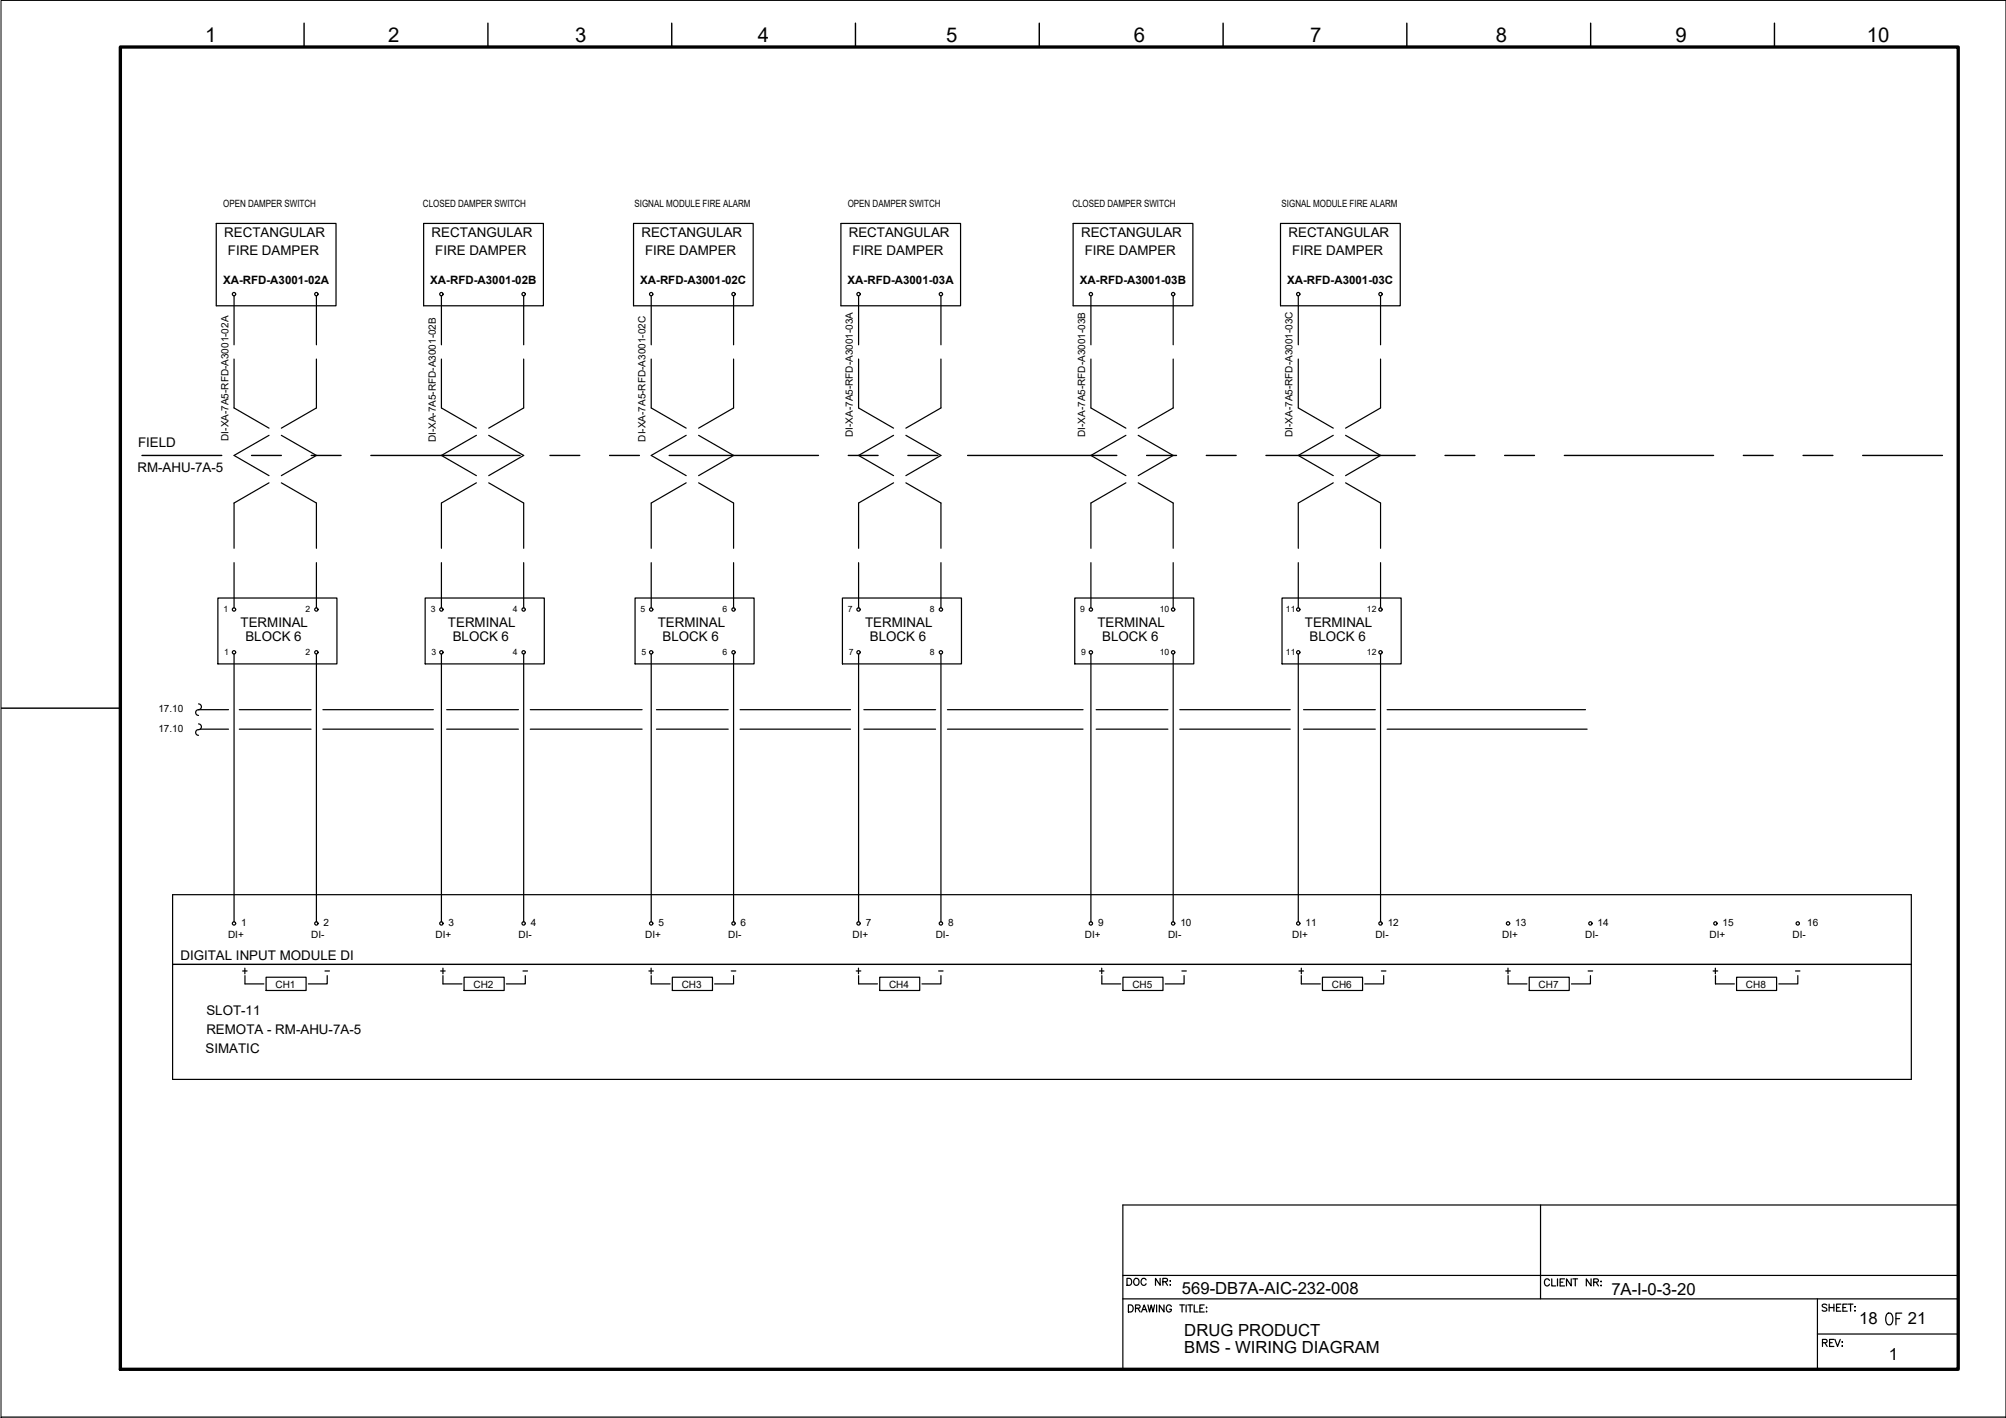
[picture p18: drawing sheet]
<svg xmlns="http://www.w3.org/2000/svg" width="420mm" height="297mm" viewBox="0 0 420 297" stroke-linecap="round" stroke-linejoin="round" font-family="sans-serif">
<defs><g id="words">
<text font-size="5.7" x="394.1" y="278.7">OF</text>
<g font-size="4.3">
<text x="43" y="8.8">1</text>
<text x="81.3" y="8.8">2</text>
<text x="120.5" y="8.8">3</text>
<text x="158.7" y="8.8">4</text>
<text x="198.2" y="8.8">5</text>
<text x="237.5" y="8.8">6</text>
<text x="274.4" y="8.8">7</text>
<text x="313.3" y="8.8">8</text>
<text x="350.9" y="8.8">9</text>
<text x="391" y="8.8">10</text>
</g>
<g font-size="3.5">
<text x="247.5" y="271">569-DB7A-AIC-232-008</text>
<text x="337.5" y="271.2">7A-I-0-3-20</text>
<text x="248.1" y="279.9">DRUG PRODUCT</text>
<text x="389.4" y="277.4">18</text>
<text x="399.6" y="277.4">21</text>
<text x="248.1" y="283.5">BMS - WIRING DIAGRAM</text>
<text x="395.6" y="284.8">1</text>
</g>
<g font-size="2.8">
<text x="47" y="49.7">RECTANGULAR</text>
<text x="47.7" y="53.4">FIRE DAMPER</text>
<text x="90.4" y="49.7">RECTANGULAR</text>
<text x="91.2" y="53.4">FIRE DAMPER</text>
<text x="134.3" y="49.7">RECTANGULAR</text>
<text x="135.1" y="53.4">FIRE DAMPER</text>
<text x="177.8" y="49.7">RECTANGULAR</text>
<text x="178.5" y="53.4">FIRE DAMPER</text>
<text x="226.4" y="49.7">RECTANGULAR</text>
<text x="227.2" y="53.4">FIRE DAMPER</text>
<text x="269.9" y="49.7">RECTANGULAR</text>
<text x="270.6" y="53.4">FIRE DAMPER</text>
<text x="28.9" y="93.7">FIELD</text>
<text x="28.8" y="98.8">RM-AHU-7A-5</text>
<text x="50.4" y="131.4">TERMINAL</text>
<text x="93.8" y="131.4">TERMINAL</text>
<text x="137.8" y="131.4">TERMINAL</text>
<text x="181.2" y="131.4">TERMINAL</text>
<text x="229.9" y="131.4">TERMINAL</text>
<text x="273.3" y="131.4">TERMINAL</text>
<text x="51.4" y="134.3">BLOCK 6</text>
<text x="94.8" y="134.3">BLOCK 6</text>
<text x="138.8" y="134.3">BLOCK 6</text>
<text x="182.2" y="134.3">BLOCK 6</text>
<text x="230.9" y="134.3">BLOCK 6</text>
<text x="274.3" y="134.3">BLOCK 6</text>
<text x="37.8" y="201.1">DIGITAL INPUT MODULE DI</text>
<text x="43.2" y="212.5">SLOT-11</text>
<text x="43.1" y="220.5">SIMATIC</text>
<text x="43.2" y="216.7">REMOTA - RM-AHU-7A-5</text>
</g>
<g font-size="2.6">
<text x="67" y="204.6">-</text>
<text x="108.7" y="204.6">-</text>
<text x="152.4" y="204.6">-</text>
<text x="195.8" y="204.6">-</text>
<text x="246.6" y="204.6">-</text>
<text x="288.6" y="204.6">-</text>
<text x="331.6" y="204.6">-</text>
<text x="375.4" y="204.6">-</text>
</g>
<g font-size="2.4">
<text x="46.7" y="59.5">XA-RFD-A3001-02A</text>
<text x="90.1" y="59.5">XA-RFD-A3001-02B</text>
<text x="134.1" y="59.5">XA-RFD-A3001-02C</text>
<text x="177.5" y="59.5">XA-RFD-A3001-03A</text>
<text x="226.2" y="59.5">XA-RFD-A3001-03B</text>
<text x="269.6" y="59.5">XA-RFD-A3001-03C</text>
</g>
<g font-size="2.1">
<text x="46.7" y="43.4">OPEN DAMPER SWITCH</text>
<text x="88.6" y="43.4">CLOSED DAMPER SWITCH</text>
<text x="132.9" y="43.4">SIGNAL MODULE FIRE ALARM</text>
<text x="177.5" y="43.4">OPEN DAMPER SWITCH</text>
<text x="224.6" y="43.4">CLOSED DAMPER SWITCH</text>
<text x="268.4" y="43.4">SIGNAL MODULE FIRE ALARM</text>
<text x="47.8" y="92.3" transform="rotate(-90 47.8 92.3)">DI-XA-7A5-RFD-A3001-02A</text>
<text x="91.3" y="92.7" transform="rotate(-90 91.3 92.7)">DI-XA-7A5-RFD-A3001-02B</text>
<text x="135.2" y="92.5" transform="rotate(-90 135.2 92.5)">DI-XA-7A5-RFD-A3001-02C</text>
<text x="178.6" y="91.6" transform="rotate(-90 178.6 91.6)">DI-XA-7A5-RFD-A3001-03A</text>
<text x="227.3" y="91.6" transform="rotate(-90 227.3 91.6)">DI-XA-7A5-RFD-A3001-03B</text>
<text x="270.7" y="91.6" transform="rotate(-90 270.7 91.6)">DI-XA-7A5-RFD-A3001-03C</text>
<text x="33.2" y="149.2">17.10</text>
<text x="33.2" y="153.4">17.10</text>
<text x="47.8" y="196.5">DI+</text>
<text x="50.5" y="193.9">1</text>
<text x="65.2" y="196.5">DI-</text>
<text x="67.8" y="193.9">2</text>
<text x="91.2" y="196.5">DI+</text>
<text x="94" y="193.9">3</text>
<text x="108.6" y="196.5">DI-</text>
<text x="111.2" y="193.9">4</text>
<text x="135.1" y="196.5">DI+</text>
<text x="137.9" y="193.9">5</text>
<text x="152.5" y="196.5">DI-</text>
<text x="155.1" y="193.9">6</text>
<text x="178.6" y="196.5">DI+</text>
<text x="181.3" y="193.9">7</text>
<text x="196" y="196.5">DI-</text>
<text x="198.6" y="193.9">8</text>
<text x="227.2" y="196.5">DI+</text>
<text x="230" y="193.9">9</text>
<text x="244.6" y="196.5">DI-</text>
<text x="247.2" y="193.9">10</text>
<text x="270.7" y="196.5">DI+</text>
<text x="273.4" y="193.9">11</text>
<text x="288.1" y="196.5">DI-</text>
<text x="290.7" y="193.9">12</text>
<text x="314.6" y="196.5">DI+</text>
<text x="317.4" y="193.9">13</text>
<text x="332" y="196.5">DI-</text>
<text x="334.6" y="193.9">14</text>
<text x="358.1" y="196.5">DI+</text>
<text x="360.8" y="193.9">15</text>
<text x="375.5" y="196.5">DI-</text>
<text x="378.5" y="193.9">16</text>
<text x="57.7" y="206.9">CH1</text>
<text x="99.2" y="206.9">CH2</text>
<text x="142.8" y="206.9">CH3</text>
<text x="186.2" y="206.9">CH4</text>
<text x="237.2" y="206.9">CH5</text>
<text x="279" y="206.9">CH6</text>
<text x="322.3" y="206.9">CH7</text>
<text x="365.7" y="206.9">CH8</text>
</g>
<g font-size="1.8">
<text x="46.8" y="128.2">1</text>
<text x="64" y="128.3">2</text>
<text x="90.2" y="128.2">3</text>
<text x="107.4" y="128.3">4</text>
<text x="134.2" y="128.2">5</text>
<text x="151.3" y="128.3">6</text>
<text x="177.6" y="128.2">7</text>
<text x="194.8" y="128.3">8</text>
<text x="226.3" y="128.2">9</text>
<text x="242.9" y="128.3">10</text>
<text x="269.3" y="128.2">11</text>
<text x="286.3" y="128.3">12</text>
<text x="47" y="137.1">1</text>
<text x="64" y="137.1">2</text>
<text x="90.4" y="137.1">3</text>
<text x="107.4" y="137.1">4</text>
<text x="134.3" y="137.1">5</text>
<text x="151.3" y="137.1">6</text>
<text x="177.8" y="137.1">7</text>
<text x="194.8" y="137.1">8</text>
<text x="226.4" y="137.1">9</text>
<text x="242.9" y="137.1">10</text>
<text x="269.3" y="137.1">11</text>
<text x="286.3" y="137.1">12</text>
</g>
</g></defs>
<!-- layer: I_LIMIT_LINE -->
<g fill="none" stroke="#000" stroke-width=".3">
<path d="M29.7 95.4h16.7M52.7 95.4h6.2M65.2 95.4h6.2M77.7 95.4h31.2M115.2 95.4h6.2M127.7 95.4h6.2M140.2 95.4h31.2M177.7 95.4h6.2M190.2 95.4h6.2M202.7 95.4h31.2M240.2 95.4h6.2M252.7 95.4h6.2"/>
<path d="M265.2 95.4h31.2M302.7 95.4h6.2M315.2 95.4h6.2M327.7 95.4h31.2M365.1 95.4h6.3M377.7 95.4h6.2M390.1 95.4h16.7"/>
</g>
<!-- layer: 0 -->
<g fill="none" stroke="#000" stroke-width=".25">
<path d="M41.6 148.7h6.3M41.9 152.7h6M50.1 148.7h15.1M50.1 152.7h15.1M67.6 148.7h23.2M67.6 152.7h23.2M93.6 148.7h15M93.6 152.7h15M111.1 148.7h23.4M111.1 152.7h23.4M137.5 148.7h15M137.5 152.7h15"/>
<path d="M155 148.7h23.1M155 152.7h23.1M180.9 148.7h15.1M180.9 152.7h15.1M198.4 148.7h28.4M198.4 152.7h28.4M229.6 148.7h15M229.6 152.7h15M247.1 148.7h23.1M247.1 152.7h23.1M273 148.7h15.1M273 152.7h15.1"/>
<path d="M290.5 148.7h41.6M290.5 152.7h41.9M400.3 187.4v38.7"/>
</g>
<!-- layer: I_DATA -->
<g fill="none" stroke="#000" stroke-width=".25">
<path d="M45.3 46.8h25.1v17.3h-25.1zM88.7 46.8h25.1v17.3h-25.1zM132.7 46.8h25.1v17.3h-25.1zM176.1 46.8h25.1v17.3h-25.1zM224.8 46.8h25.1v17.3h-25.1zM268.2 46.8h25.1v17.3h-25.1zM45.6 125.3h25v13.8h-25zM89 125.3h25v13.8h-25zM133 125.3h24.9v13.8h-24.9zM176.4 125.3h25v13.8h-25zM225.1 125.3h24.9v13.8h-24.9zM268.5 125.3h25v13.8h-25z"/>
<path d="M400.3 187.4h-364.1v38.7h364.1M36.2 202h364.1M50.8 203.4h1M51.3 202.8v1.2M51.3 204.4v1.7h4M55.7 204.7h8.4v2.8h-8.4zM68.5 204.4v1.7h-3.9M92.3 203.4h.9M92.8 204.4v1.7h4M92.8 202.8v1.2M97.2 204.7h8.4v2.8h-8.4zM110 204.4v1.7h-4"/>
<path d="M135.9 203.4h1M136.4 202.8v1.2M136.4 204.4v1.7h4M140.8 204.7h8.4v2.8h-8.4zM153.6 204.4v1.7h-3.9M179.3 203.4h1M179.8 202.8v1.2M179.8 204.4v1.7h4M184.3 204.7h8.3v2.8h-8.3zM197.1 204.4v1.7h-4M230.3 203.4h.9M230.8 202.8v1.2"/>
<path d="M230.8 204.4v1.7h3.9M235.2 204.7h8.4v2.8h-8.4zM248 204.4v1.7h-3.9M272.1 203.4h.9M272.6 204.4v1.7h3.9M272.6 202.8v1.2M277 204.7h8.4v2.8h-8.4zM289.8 204.4v1.7h-4M315.4 203.4h.9M315.8 202.8v1.2M315.9 204.4v1.7h3.9M320.3 204.7h8.4v2.8h-8.4z"/>
<path d="M333.1 204.4v1.7h-4M358.8 203.4h1M359.3 202.8v1.2M359.3 204.4v1.7h4M363.7 204.7h8.4v2.8h-8.4zM376.6 204.4v1.7h-4"/>
<circle cx="49" cy="61.6" r=".35"/>
<circle cx="66.3" cy="61.6" r=".35"/>
<circle cx="92.4" cy="61.6" r=".35"/>
<circle cx="109.7" cy="61.6" r=".35"/>
<circle cx="136.4" cy="61.6" r=".35"/>
<circle cx="153.6" cy="61.6" r=".35"/>
<circle cx="179.8" cy="61.6" r=".35"/>
<circle cx="197.1" cy="61.6" r=".35"/>
<circle cx="228.5" cy="61.6" r=".35"/>
<circle cx="245.7" cy="61.6" r=".35"/>
<circle cx="271.9" cy="61.6" r=".35"/>
<circle cx="289.1" cy="61.6" r=".35"/>
<circle cx="49" cy="127.7" r=".35"/>
<circle cx="49" cy="136.6" r=".35"/>
<circle cx="66.3" cy="127.7" r=".35"/>
<circle cx="66.3" cy="136.6" r=".35"/>
<circle cx="92.4" cy="136.6" r=".35"/>
<circle cx="92.4" cy="127.7" r=".35"/>
<circle cx="109.7" cy="136.6" r=".35"/>
<circle cx="109.7" cy="127.7" r=".35"/>
<circle cx="136.4" cy="127.7" r=".35"/>
<circle cx="136.4" cy="136.6" r=".35"/>
<circle cx="153.6" cy="136.6" r=".35"/>
<circle cx="153.6" cy="127.7" r=".35"/>
<circle cx="179.8" cy="136.6" r=".35"/>
<circle cx="179.8" cy="127.7" r=".35"/>
<circle cx="197.1" cy="136.6" r=".35"/>
<circle cx="197.1" cy="127.7" r=".35"/>
<circle cx="228.5" cy="136.6" r=".35"/>
<circle cx="228.5" cy="127.7" r=".35"/>
<circle cx="245.7" cy="136.6" r=".35"/>
<circle cx="245.7" cy="127.7" r=".35"/>
<circle cx="271.9" cy="136.6" r=".35"/>
<circle cx="271.9" cy="127.7" r=".35"/>
<circle cx="289.1" cy="136.6" r=".35"/>
<circle cx="289.1" cy="127.7" r=".35"/>
<circle cx="49" cy="193.4" r=".35"/>
<circle cx="66.3" cy="193.4" r=".35"/>
<circle cx="92.4" cy="193.4" r=".35"/>
<circle cx="109.7" cy="193.4" r=".35"/>
<circle cx="136.4" cy="193.4" r=".35"/>
<circle cx="153.6" cy="193.4" r=".35"/>
<circle cx="179.8" cy="193.4" r=".35"/>
<circle cx="197.1" cy="193.4" r=".35"/>
<circle cx="228.5" cy="193.4" r=".35"/>
<circle cx="245.7" cy="193.4" r=".35"/>
<circle cx="271.9" cy="193.4" r=".35"/>
<circle cx="289.1" cy="193.4" r=".35"/>
<circle cx="315.9" cy="193.4" r=".35"/>
<circle cx="333.1" cy="193.4" r=".35"/>
<circle cx="359.3" cy="193.4" r=".35"/>
<circle cx="376.5" cy="193.4" r=".35"/>
</g>
<!-- layer: I_TABS -->
<g fill="none" stroke="#000" stroke-width=".25">
<path d="M49 62v10.2M49 75.2v10.3l7.3 4.2M66.3 62v10.2M66.3 75.2v10.3l-7.4 4.2M92.5 62v10.2M92.5 75.2v10.3l7.3 4.2M109.7 62v10.2M109.7 75.2v10.3l-7.3 4.2M136.4 62v10.2M136.4 75.2v10.3l7.3 4.2M153.6 62v10.2M153.6 75.2v10.3l-7.3 4.2"/>
<path d="M179.8 62v10.2M179.8 75.2v10.3l7.4 4.2M197.1 62v10.2M197.1 75.2v10.3l-7.4 4.2M228.5 62v10.2M228.5 75.2v10.3l7.3 4.2M245.7 62v10.2M245.7 75.2v10.3l-7.3 4.2M271.9 62v10.2M271.9 75.2v10.3l7.4 4.2M289.2 62v10.2M289.2 75.2v10.3l-7.4 4.2"/>
<path d="M56.3 91.2l-7.3 4.2 7.3 4.2M58.9 91.2l7.4 4.2-7.4 4.2M99.8 91.2l-7.3 4.2 7.3 4.2M102.4 91.2l7.3 4.2-7.3 4.2M143.7 91.2l-7.3 4.2 7.3 4.2M146.3 91.2l7.3 4.2-7.3 4.2M187.2 91.2l-7.4 4.2 7.4 4.2M189.7 91.2l7.4 4.2-7.4 4.2M235.8 91.2l-7.3 4.2 7.3 4.2M238.4 91.2l7.3 4.2-7.3 4.2M279.3 91.2l-7.4 4.2 7.4 4.2M281.8 91.2l7.4 4.2-7.4 4.2"/>
<path d="M49 117.9v9.4M56.3 101.1l-7.3 4.3v9.5M58.9 101.1l7.4 4.3v9.5M66.3 117.9v9.4M92.5 117.9v9.4M99.8 101.1l-7.3 4.3v9.5M102.4 101.1l7.3 4.3v9.5M109.7 117.9v9.4M136.4 117.9v9.4M143.7 101.1l-7.3 4.3v9.5M146.3 101.1l7.3 4.3v9.5M153.6 117.9v9.4"/>
<path d="M179.8 117.9v9.4M187.2 101.1l-7.4 4.3v9.5M189.7 101.1l7.4 4.3v9.5M197.1 117.9v9.4M228.5 117.9v9.4M235.8 101.1l-7.3 4.3v9.5M238.4 101.1l7.3 4.3v9.5M245.7 117.9v9.4M271.9 117.9v9.4M279.3 101.1l-7.4 4.3v9.5M281.8 101.1l7.4 4.3v9.5M289.2 117.9v9.4"/>
<path d="M49 137v56.1M66.3 137v56.1M92.5 137v56.1M109.7 137v56.1M136.4 137v56.1M153.6 137v56.1M179.8 137v56.1M197.1 137v56.1M228.5 137v56.1M245.7 137v56.1M271.9 137v56.1M289.2 137v56.1"/>
<path d="M41.6 147.5a.64 .64 0 0 1 .6 .7 .64 .64 0 0 1-.9 .5 .6 .6 0 0 0-.3 .7 .6 .6 0 0 0 .6 .5M41.6 151.6a.63 .63 0 0 1 .6 .8 .63 .63 0 0 1-.9 .5 .6 .6 0 0 0-.3 .7 .6 .6 0 0 0 .6 .4"/>
</g>
<!-- layer: G-TTLB-TTLB -->
<path d="M25.2 9.8h384.9v277h-384.9z" fill="none" stroke="#000" stroke-width=".7"/>
<!-- layer: G-TTLB-OTLN -->
<path d="M.2 296.8h419.9" fill="none" stroke="#000" stroke-width=".21"/>
<!-- layer: G-TTLB-INDX -->
<path d="M63.7 4.9v4.9M102.2 4.9v4.9M140.7 4.9v4.9M179.2 4.9v4.9M217.7 4.9v4.9M256.2 4.9v4.9M294.7 4.9v4.9M333.2 4.9v4.9M371.7 4.9v4.9M.2 148.3h25" fill="none" stroke="#000" stroke-width=".3"/>
<!-- layer: LGSP IA4$0$LG_PLOT -->
<path d="M322.7 252.4v19.7M235.2 267.2h174.9M235.2 272.1h174.9M380.7 279.4h29.4M380.7 272.1v14.7M235.2 286.8h174.9" fill="none" stroke="#000" stroke-width=".25"/>
<!-- layer: LG_PLOT -->
<g fill="none" stroke="#000" stroke-width=".25">
<path d="M410.1 252.4h-174.9v34.4M236.1 267.8h.4a.78 .78 0 0 1 .5 .7 .78 .78 0 0 1-.5 .7h-.4zM236.3 273.4h.6a.79 .79 0 0 1 .5 .7 .79 .79 0 0 1-.5 .7h-.6zM237.6 268l.1-.1a.69 .69 0 0 1 .9 .6 .69 .69 0 0 1-.9 .7l-.3-.5zM237.8 274.1l.9-.1v-.5l-.9-.1v1.4M238.3 274.1l.5 .7M239.1 274.8l.5-1.4 .6 1.4M239.3 274.3h.7M240.1 268.1a.55 .55 0 0 0-.7-.3 .55 .55 0 0 0-.4 .5v.4a.55 .55 0 0 0 .4 .6 .55 .55 0 0 0 .7-.4M240.4 273.4l.4 1.4 .3-1.4 .4 1.4 .3-1.4M242.3 273.4v1.4M243 267.8v1.4l-1-1.4v1.4"/>
<path d="M243.6 268.5l.8-.1 .1-.5-.9-.1v1.4M243.8 273.4v1.4l-1-1.4v1.4M244.1 268.5l.4 .7M245 268.3h.2zM245 269.2h.2zM245.3 273.7a.55 .55 0 0 0-.6-.4 .55 .55 0 0 0-.4 .6v.4a.53 .53 0 0 0 .5 .5 .53 .53 0 0 0 .5-.5h-.3M247.1 273.4h1M247.6 273.4v1.4M248.4 273.4v1.4M248.8 273.4h1M249.3 273.4v1.4M250.1 273.4v1.4h.9"/>
<path d="M251.3 274.1h.6M252.2 273.4h-.9v1.4h.9M252.6 273.9h.2zM252.6 274.8h.2zM324.5 268.2a.53 .53 0 0 0-.6-.3 .53 .53 0 0 0-.4 .5v.4a.53 .53 0 0 0 .4 .6 .53 .53 0 0 0 .6-.4M325 267.9v1.5h.9M326.2 267.9v1.5M326.8 268.6h.5M327.7 267.9h-.9v1.5h.9M329.1 267.9v1.5l-1-1.5v1.5M329.4 267.9h1M329.9 267.9v1.5"/>
<path d="M333.2 267.9v1.5l-.9-1.5v1.5M333.8 268.6l.8-.1 .2-.3-.4-.3h-.6v1.5M334.3 268.6l.5 .8M335.3 268.4h.1zM335.3 269.2v.2zM382.6 273.4a.49 .49 0 0 0-.5-.2 .49 .49 0 0 0-.4 .5l.8 .3 .1 .5-.3 .2-.6-.2M383.1 273.2v1.5M383.1 273.9h1M384.1 273.2v1.5M384.7 273.9h.5M385.6 273.2h-.9v1.5h.9M386 273.9h.6"/>
<path d="M386.9 273.2h-.9v1.5h.9M387.1 273.2h1M387.6 273.2v1.5M388.5 273.8h.1zM388.5 274.6h.1zM381.7 281.3l.9-.1v-.5l-.9-.1v1.5M382.2 281.3l.5 .8M383.2 281.3h.6M384.1 280.6h-.9v1.5h.9M384.3 280.6l.6 1.5 .5-1.5M385.8 281.1h.1zM385.8 282h.1z"/>
</g>
<!-- layer: 0 -->
<path d="M.2 .1h419.9v296.9h-419.9z" fill="none" stroke="#000" stroke-width=".21"/>
<use href="#words"/>
</svg>
